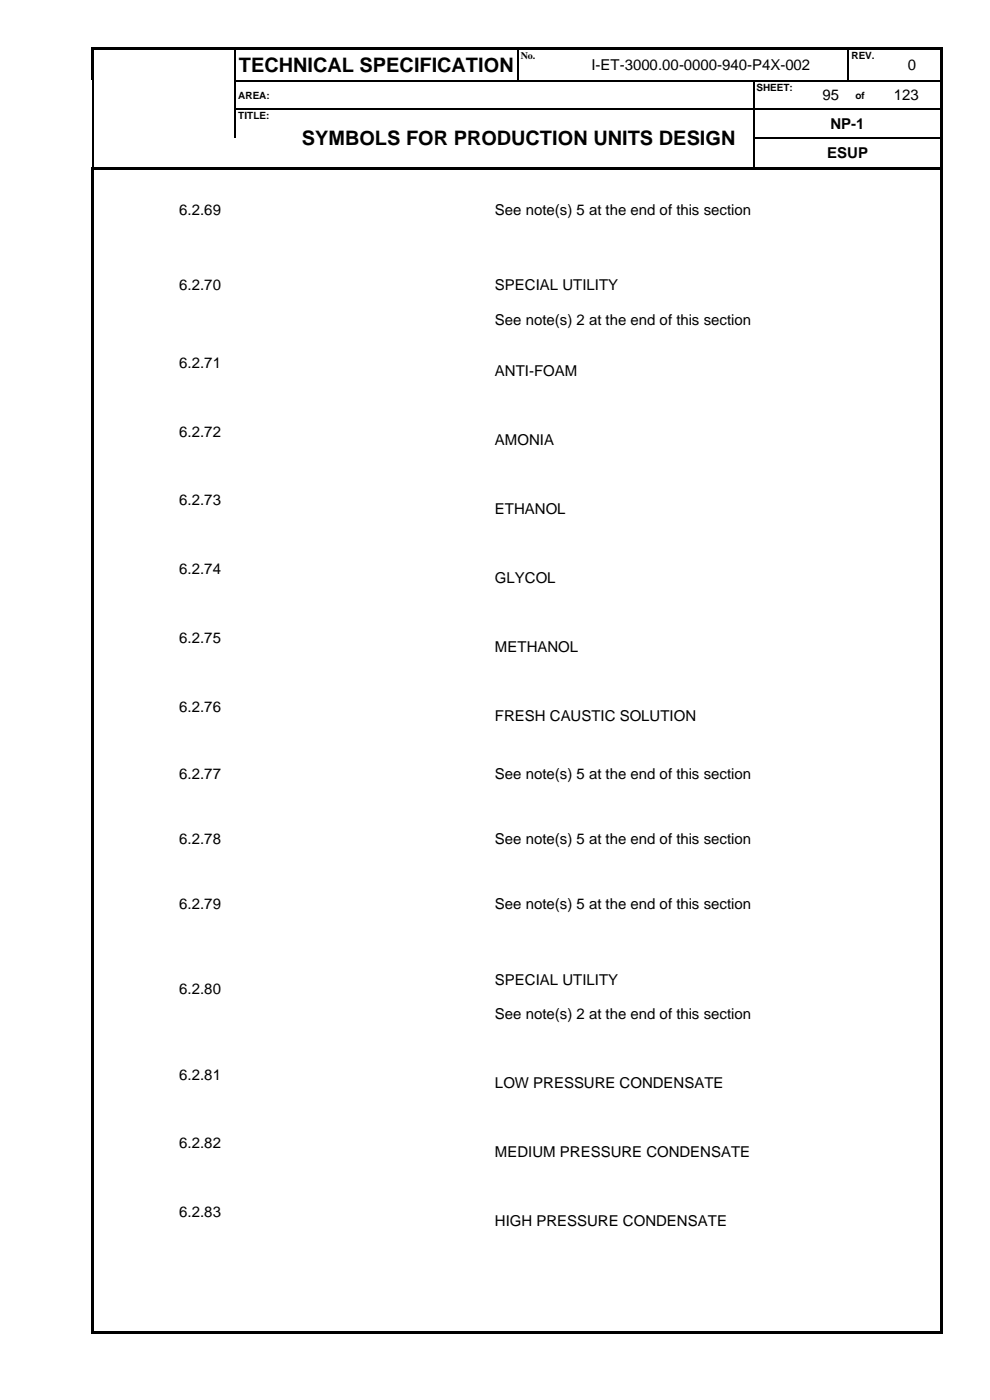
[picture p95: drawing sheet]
<svg xmlns="http://www.w3.org/2000/svg" width="210mm" height="297mm" viewBox="0 0 210 297" stroke-linecap="round" stroke-linejoin="round" font-family="sans-serif">
<defs><g id="words">
<g font-size="4.2">
<text x="50.6" y="15.3">TECHNICAL SPECIFICATION</text>
<text x="64" y="30.9">SYMBOLS FOR PRODUCTION UNITS DESIGN</text>
</g>
<g font-size="3.2">
<text x="125.5" y="14.9">I-ET-3000.00-0000-940-P4X-002</text>
<text x="192.6" y="14.9">0</text>
<text x="174.5" y="21.3">95</text>
<text x="189.6" y="21.3">123</text>
<text x="176.2" y="27.3">NP-1</text>
<text x="175.5" y="33.6">ESUP</text>
<text x="38" y="45.6">6.2.69</text>
<text x="105" y="45.6">See note(s) 5 at the end of this section</text>
<text x="38" y="61.6">6.2.70</text>
<text x="105" y="61.6">SPECIAL UTILITY</text>
<text x="105" y="68.9">See note(s) 2 at the end of this section</text>
<text x="38" y="78">6.2.71</text>
<text x="105" y="79.8">ANTI-FOAM</text>
<text x="38" y="92.6">6.2.72</text>
<text x="105" y="94.5">AMONIA</text>
<text x="38" y="107.2">6.2.73</text>
<text x="105" y="109.1">ETHANOL</text>
<text x="38" y="121.9">6.2.74</text>
<text x="105" y="123.7">GLYCOL</text>
<text x="38" y="136.5">6.2.75</text>
<text x="105" y="138.3">METHANOL</text>
<text x="38" y="151.1">6.2.76</text>
<text x="105" y="152.9">FRESH CAUSTIC SOLUTION</text>
<text x="38" y="165.3">6.2.77</text>
<text x="105" y="165.3">See note(s) 5 at the end of this section</text>
<text x="38" y="179.1">6.2.78</text>
<text x="105" y="179.1">See note(s) 5 at the end of this section</text>
<text x="38" y="192.9">6.2.79</text>
<text x="105" y="192.9">See note(s) 5 at the end of this section</text>
<text x="105" y="209">SPECIAL UTILITY</text>
<text x="38" y="210.8">6.2.80</text>
<text x="105" y="216.3">See note(s) 2 at the end of this section</text>
<text x="38" y="229.1">6.2.81</text>
<text x="105" y="230.9">LOW PRESSURE CONDENSATE</text>
<text x="38" y="243.7">6.2.82</text>
<text x="105" y="245.5">MEDIUM PRESSURE CONDENSATE</text>
<text x="38" y="258.3">6.2.83</text>
<text x="105" y="260.1">HIGH PRESSURE CONDENSATE</text>
</g>
<g font-size="2.1">
<text x="110.5" y="12.5">No.</text>
<text x="180.6" y="12.5">REV.</text>
<text x="50.6" y="20.9">AREA:</text>
<text x="160.5" y="19.3">SHEET:</text>
<text x="181.5" y="20.9">of</text>
<text x="50.6" y="25.2">TITLE:</text>
</g>
</g></defs>
<g fill="#000">
<path d="M19.3 10h.6v.5h-.6z" fill-rule="evenodd"/>
<path d="M19.3 10h.6v.5h-.6z" fill-rule="evenodd"/>
<path d="M19.3 10.5h.6v6.5h-.6z" fill-rule="evenodd"/>
<path d="M19.6 17h.3v.3h-.3z" fill-rule="evenodd"/>
<path d="M19.9 10h29.9v.5h-29.9z" fill-rule="evenodd"/>
<path d="M49.8 10.5h.2z" fill-rule="evenodd"/>
<path d="M49.8 10h.5v.5h-.5z" fill-rule="evenodd"/>
<path d="M49.8 17h.2v.3h-.2z" fill-rule="evenodd"/>
<path d="M50.3 10h59.5v.5h-59.5z" fill-rule="evenodd"/>
<path d="M109.8 10.5h.3z" fill-rule="evenodd"/>
<path d="M109.8 10h.5v.5h-.5z" fill-rule="evenodd"/>
<path d="M109.8 17h.3v.3h-.3z" fill-rule="evenodd"/>
<path d="M110.3 10h7.2v.5h-7.2z" fill-rule="evenodd"/>
<path d="M117.5 10h.5v.5h-.5z" fill-rule="evenodd"/>
<path d="M117.5 17h.2v.3h-.2z" fill-rule="evenodd"/>
<path d="M118 10h61.9v.5h-61.9z" fill-rule="evenodd"/>
<path d="M159.8 17h.3v.3h-.3z" fill-rule="evenodd"/>
<path d="M172.5 17h.3v.3h-.3z" fill-rule="evenodd"/>
<path d="M179.9 10.5h.2z" fill-rule="evenodd"/>
<path d="M179.9 10h.5v.5h-.5z" fill-rule="evenodd"/>
<path d="M179.9 17h.2v.3h-.2z" fill-rule="evenodd"/>
<path d="M180.1 17h.3v.3h-.3z" fill-rule="evenodd"/>
<path d="M180.4 10h7.1v.5h-7.1z" fill-rule="evenodd"/>
<path d="M185 17h.2v.3h-.2z" fill-rule="evenodd"/>
<path d="M187.5 10h.5v.5h-.5z" fill-rule="evenodd"/>
<path d="M187.5 17h.2v.3h-.2z" fill-rule="evenodd"/>
<path d="M188 10h11.6v.5h-11.6z" fill-rule="evenodd"/>
<path d="M199.6 10h.5v.5h-.5z" fill-rule="evenodd"/>
<path d="M199.6 10h.5v.5h-.5z" fill-rule="evenodd"/>
<path d="M199.6 10.5h.5v6.5h-.5z" fill-rule="evenodd"/>
<path d="M199.6 17h.5v.3h-.5z" fill-rule="evenodd"/>
<path d="M19.5 35.4h.5v.6h-.5z" fill-rule="evenodd"/>
<path d="M19.5 35.4h.5v.5h-.5z" fill-rule="evenodd"/>
<path d="M19.6 23h.3v.2h-.3z" fill-rule="evenodd"/>
<path d="M19.6 29.2h.3v.3h-.3z" fill-rule="evenodd"/>
<path d="M20 35.4h.5v.5h-.5z" fill-rule="evenodd"/>
<path d="M20.5 35.4h29.4v.5h-29.4z" fill-rule="evenodd"/>
<path d="M49.8 23h.2v.2h-.2z" fill-rule="evenodd"/>
<path d="M49.9 35.4h.5v.5h-.5z" fill-rule="evenodd"/>
<path d="M50.4 35.4h9.8v.5h-9.8z" fill-rule="evenodd"/>
<path d="M60.2 23h.3v.2h-.3z" fill-rule="evenodd"/>
<path d="M60.2 35.4h.6v.5h-.6z" fill-rule="evenodd"/>
<path d="M60.8 35.4h99v.5h-99z" fill-rule="evenodd"/>
<path d="M159.8 23h.3v.2h-.3z" fill-rule="evenodd"/>
<path d="M159.8 29.2h.3v.3h-.3z" fill-rule="evenodd"/>
<path d="M159.8 35.4h.6v.5h-.6z" fill-rule="evenodd"/>
<path d="M160.4 35.4h39.2v.5h-39.2z" fill-rule="evenodd"/>
<path d="M172.5 23h.3v.2h-.3z" fill-rule="evenodd"/>
<path d="M180 23h.2v.2h-.2z" fill-rule="evenodd"/>
<path d="M185 23h.2v.2h-.2z" fill-rule="evenodd"/>
<path d="M199.6 17.3h.5v5.7h-.5z" fill-rule="evenodd"/>
<path d="M199.6 23h.5v.2h-.5z" fill-rule="evenodd"/>
<path d="M199.6 23.2h.5v6h-.5z" fill-rule="evenodd"/>
<path d="M199.6 29.2h.5v.3h-.5z" fill-rule="evenodd"/>
<path d="M199.6 29.5h.5v5.9h-.5z" fill-rule="evenodd"/>
<path d="M199.6 35.4h.5v.6h-.5z" fill-rule="evenodd"/>
<path d="M19.5 36h.5v246.5h-.5z" fill-rule="evenodd"/>
<path d="M19.5 282.5h.5v.5h-.5z" fill-rule="evenodd"/>
<path d="M19.5 282.5h.5v.5h-.5z" fill-rule="evenodd"/>
<path d="M20 282.5h179.6v.5h-179.6z" fill-rule="evenodd"/>
<path d="M199.6 36h.5v246.5h-.5z" fill-rule="evenodd"/>
<path d="M199.6 282.5h.5v.5h-.5z" fill-rule="evenodd"/>
<path d="M199.6 282.5h.5v.5h-.5z" fill-rule="evenodd"/>
</g>
<g fill="none" stroke="#000" stroke-width=".25">
<path d="M19.7 17.3v5.7M49.9 10.5v6.5M49.9 17.3v5.7M50 17.1h59.8M110 10.5v6.5M110.1 17.1h7.4M117.7 17.1h42.1M160 17.3v5.7M160.1 17.1h12.4M172.8 17.1h7.1M180 10.5v6.5M180.4 17.1h4.6"/>
<path d="M185.2 17.1h2.3M187.7 17.1h11.9M19.7 23.2v6M19.7 29.5v5.9M49.9 23.2v6M50 23.1h10.2M60.5 23.1h99.3M160 23.2v6M160 29.5v5.9M160.1 23.1h12.4M160.1 29.3h39.5M172.8 23.1h7.2"/>
<path d="M180.2 23.1h4.8M185.2 23.1h14.4"/>
</g>
<use href="#words"/>
</svg>
